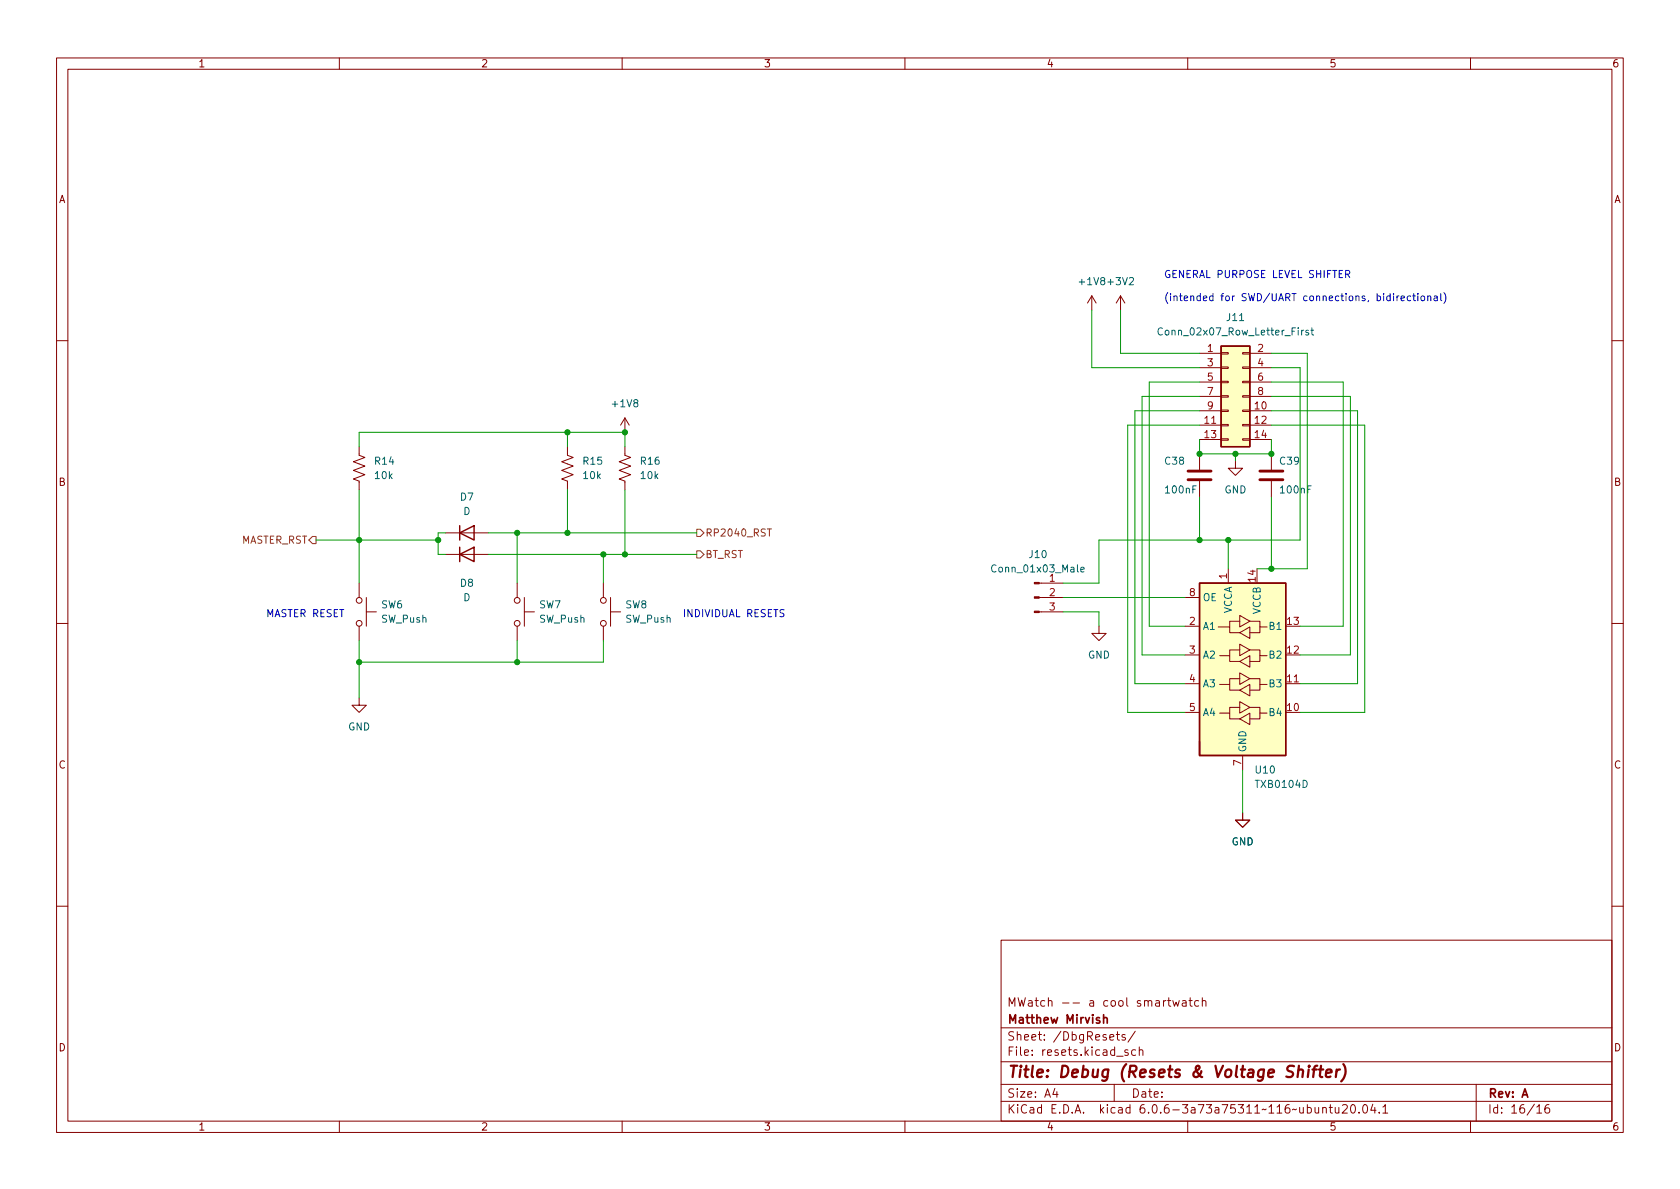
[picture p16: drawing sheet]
<svg xmlns="http://www.w3.org/2000/svg" width="297mm" height="210mm" viewBox="0 0 297 210" stroke-linecap="round" stroke-linejoin="round" font-family="sans-serif">
<defs><g id="words">
<text font-size="2.8" fill="#840000" x="178" y="190.6">Title: Debug (Resets &amp; Voltage Shifter)</text>
<g font-size="2.1" fill="#840000">
<text x="178" y="178">MWatch -- a cool smartwatch</text>
<text x="178" y="184">Sheet: /DbgResets/</text>
<text x="178" y="181">Matthew Mirvish</text>
<text x="178" y="186.7">File: resets.kicad_sch</text>
<text x="178" y="196.9">KiCad E.D.A. kicad 6.0.6-3a73a75311~116~ubuntu20.04.1</text>
<text x="178" y="194.1">Size: A4</text>
<text x="200" y="194.1">Date:</text>
<text x="263" y="194.1">Rev: A</text>
<text x="263" y="196.9">Id: 16/16</text>
</g>
<g font-size="1.8" fill="#840000">
<text x="35" y="11.9">1</text>
<text x="85" y="11.9">2</text>
<text x="135" y="11.9">3</text>
<text x="185" y="11.9">4</text>
<text x="235" y="11.9">5</text>
<text x="285" y="11.9">6</text>
<text x="10.3" y="35.9">A</text>
<text x="285.3" y="35.9">A</text>
<text x="10.3" y="85.9">B</text>
<text x="285.3" y="85.9">B</text>
<text x="10.3" y="135.9">C</text>
<text x="285.3" y="135.9">C</text>
<text x="10.3" y="185.9">D</text>
<text x="285.3" y="185.9">D</text>
<text x="35" y="199.9">1</text>
<text x="85" y="199.9">2</text>
<text x="135" y="199.9">3</text>
<text x="185" y="199.9">4</text>
<text x="235" y="199.9">5</text>
<text x="285" y="199.9">6</text>
</g>
<g font-size="1.8" fill="#006464">
<text x="191" y="50.4">+1V8 +3V2</text>
<text x="205.5" y="59.3">Conn_02x07_Row_Letter_First</text>
<text x="217" y="56.8">J11</text>
<text x="108.4" y="72">+1V8</text>
<text x="66.3" y="82.2">R14</text>
<text x="103.2" y="82.2">R15</text>
<text x="113.3" y="82.2">R16</text>
<text x="206" y="82.2">C38</text>
<text x="226.4" y="82.2">C39</text>
<text x="66.4" y="84.7">10k</text>
<text x="81.4" y="88.5">D7</text>
<text x="103.2" y="84.7">10k</text>
<text x="113.4" y="84.7">10k</text>
<text x="206.2" y="87.2">100nF</text>
<text x="216.5" y="87.2">GND</text>
<text x="226.5" y="87.2">100nF</text>
<text x="81.9" y="91.1">D</text>
<text x="175.8" y="101.2">Conn_01x03_Male</text>
<text x="182" y="98.7">J10</text>
<text x="67.4" y="107.6">SW6</text>
<text x="81.4" y="103.8">D8</text>
<text x="81.9" y="106.3">D</text>
<text x="95.3" y="107.6">SW7</text>
<text x="110.6" y="107.6">SW8</text>
<text x="212.6" y="106.3">OE</text>
<text x="67.4" y="110.1">SW_Push</text>
<text x="95.4" y="110.1">SW_Push</text>
<text x="110.6" y="110.1">SW_Push</text>
<text x="212.6" y="111.4">A1</text>
<text x="217.8" y="108.6" transform="rotate(-90 217.8 108.6)">VCCA</text>
<text x="222.9" y="108.6" transform="rotate(-90 222.9 108.6)">VCCB</text>
<text x="224.6" y="111.4">B1</text>
<text x="192.3" y="116.5">GND</text>
<text x="212.6" y="116.5">A2</text>
<text x="224.6" y="116.5">B2</text>
<text x="212.6" y="121.5">A3</text>
<text x="224.6" y="121.5">B3</text>
<text x="61.5" y="129.2">GND</text>
<text x="212.6" y="126.6">A4</text>
<text x="224.6" y="126.6">B4</text>
<text x="220.3" y="133.1" transform="rotate(-90 220.3 133.1)">GND</text>
<text x="222.1" y="136.8">U10</text>
<text x="222.2" y="139.3">TXB0104D</text>
<text x="217.7" y="149.5">GND</text>
</g>
<g font-size="1.8" fill="#0000c2">
<text x="205.7" y="49.1">GENERAL PURPOSE LEVEL SHIFTER</text>
<text x="205.7" y="53.2">(intended for SWD/UART connections, bidirectional)</text>
<text x="47" y="109.1">MASTER RESET</text>
<text x="120.6" y="109.1">INDIVIDUAL RESETS</text>
</g>
<g font-size="1.8" fill="#a90000">
<text x="213.5" y="62.2">1</text>
<text x="213.5" y="64.8">3</text>
<text x="222.4" y="62.2">2</text>
<text x="222.4" y="64.8">4</text>
<text x="213.5" y="67.3">5</text>
<text x="213.5" y="69.8">7</text>
<text x="222.4" y="67.3">6</text>
<text x="222.4" y="69.8">8</text>
<text x="213" y="74.9">11</text>
<text x="213" y="77.5">13</text>
<text x="213.5" y="72.4">9</text>
<text x="221.9" y="72.4">10</text>
<text x="221.9" y="74.9">12</text>
<text x="221.9" y="77.5">14</text>
<text x="185.6" y="102.9">1</text>
<text x="185.6" y="105.4">2</text>
<text x="185.6" y="107.9">3</text>
<text x="210.3" y="105.4">8</text>
<text x="216.9" y="102.3" transform="rotate(-90 216.9 102.3)">1</text>
<text x="222" y="102.8" transform="rotate(-90 222 102.8)">14</text>
<text x="210.3" y="110.5">2</text>
<text x="227.6" y="110.5">13</text>
<text x="210.3" y="115.6">3</text>
<text x="227.6" y="115.6">12</text>
<text x="210.3" y="120.6">4</text>
<text x="210.3" y="125.7">5</text>
<text x="227.6" y="125.7">10</text>
<text x="227.6" y="120.6">11</text>
<text x="219.5" y="135.4" transform="rotate(-90 219.5 135.4)">7</text>
</g>
<g font-size="1.8" fill="#725600">
<text x="124.7" y="94.9">RP2040_RST</text>
<text x="42.4" y="96.1">MASTER_RST</text>
<text x="124.7" y="98.7">BT_RST</text>
</g>
</g></defs>
<g fill="none" stroke="#840000" stroke-width=".18">
<path d="M10 10.2h277v190.1h-277zM12 12.2h273v186.1h-273zM60 10.2v2M110 10.2v2M160 10.2v2M210 10.2v2M260 10.2v2M193 52.3l-.7 1.3M193 52.3v2.6M193 52.3l.8 1.3M198.1 52.3l-.7 1.3M198.1 52.3v2.6"/>
<path d="M198.1 52.3l.8 1.3M10 60.2h2M63.5 79v1.5l1 .4-2 .8 2 .7-2 .8 2 .7-2 .8 1 .4v1.5M100.3 79v1.5l1 .4-2 .8 2 .7-2 .8 2 .7-2 .8 1 .4v1.5M110.5 79v1.5l1 .4-2 .8 2 .7-2 .8 2 .7-2 .8 1 .4v1.5M110.5 73.9v2.5M110.5 73.9l-.8 1.3M110.5 73.9l.8 1.3M212.1 62.5h3.8M212.1 72.6h3.8M212.1 75.2h3.8M212.1 77.7h3.8"/>
<path d="M212.1 65h3.8M212.1 67.6h3.8M212.1 70.1h3.8M215.9 77.6h1.3v.2h-1.3zM215.9 75.1h1.3v.2h-1.3zM215.9 72.5h1.3v.3h-1.3zM215.9 70h1.3v.2h-1.3zM215.9 67.4h1.3v.3h-1.3zM215.9 64.9h1.3v.2h-1.3zM215.9 62.4h1.3v.2h-1.3zM219.7 77.6h1.3v.2h-1.3zM219.7 75.1h1.3v.2h-1.3z"/>
<path d="M219.7 72.5h1.3v.3h-1.3zM219.7 70h1.3v.2h-1.3zM219.7 67.4h1.3v.3h-1.3zM219.7 64.9h1.3v.2h-1.3zM219.7 62.4h1.3v.2h-1.3zM221 62.5h3.8M221 72.6h3.8M221 75.2h3.8M221 77.7h3.8M221 65h3.8M221 67.6h3.8M221 70.1h3.8"/>
<path d="M285 60.2h2M78.7 98h7.7M78.7 94.2h7.7M212.1 80.3v2.8M212.1 85.1v2.8M218.4 81.5v1.3h1.3l-1.3 1.3-1.2-1.3h1.2M224.8 80.3v2.8M224.8 85.1v2.8M10 110.2h2M63.5 103.1v2.6M63.5 110.7v2.6M64.8 108.2h1.7"/>
<path d="M64.8 105.7v5M91.4 103.1v2.6M91.4 110.7v2.6M92.7 108.2h1.8M92.7 105.7v5M106.7 103.1v2.6M106.7 110.7v2.6M107.9 108.2h1.8M107.9 105.7v5M183.7 108.2h4.3M183.7 105.7h4.3M183.7 103.1h4.3"/>
<path d="M194.3 110.7v1.3h1.3l-1.3 1.3-1.3-1.3h1.3M209.5 105.7h2.6M209.5 110.7h2.6M209.5 115.8h2.6M215.4 110.9h2v1h1.8M215.6 115.9h1.8v1.1h1.8M217.2 100.6v2.5M219.2 114.9h-1.8v1M219.2 109.8h-1.8v1.1M219.2 117l1.8-1.1v2.1zM219.2 111.9l1.8-1v2zM219.2 119l1.8 1-1.8 1z"/>
<path d="M219.2 113.9l1.8 1-1.8 1zM219.2 108.8l1.8 1-1.8 1.1zM221 114.9h1.8v1h1.2M221 109.8h1.8v1.1h1.2M222.8 115.9v1.1h-1.8M222.8 110.9v1h-1.8M285 110.2h2M63.5 123.4v1.3h1.3l-1.3 1.3-1.3-1.3h1.3M209.5 120.9h2.6M209.5 126h2.6M215.6 126.1h1.8v1h1.8M215.6 121h1.8v1h1.8"/>
<path d="M219.2 125.1h-1.8v1M219.2 120h-1.8v1M219.2 127.1l1.8-1v2zM219.2 122l1.8-1v2.1zM219.2 124.1l1.8 1-1.8 1zM219.7 133.6v2.5M221 125.1h1.8v1h1.2M221 120h1.8v1h1.2M222.8 126.1v1h-1.8M222.8 121v1h-1.8M227.3 120.9h2.6M219.7 143.8v1.2h1.3l-1.3 1.3-1.3-1.3h1.3"/>
<path d="M10 160.2h2M177 166.3h108v32h-108zM205.7 176.9v1M206.1 176.9l-.2 .1-.2 .2M206.4 176.9h.6M206.6 176.4v1.3l.4 .2M207.4 176.9l.2 1 .3-.7 .3 .7 .3-1M209.1 177h.5l.1 .9M209.7 177.3l-.5 .1a.29 .29 0 0 0-.2 .2 .29 .29 0 0 0 .2 .3h.5M210.2 176.9h.6M210.4 176.4v1.3l.4 .2M211.9 177l-.4-.1-.3 .3v.4l.2 .3h.5"/>
<path d="M212.6 177.1l.2-.2 .3 .1 .1 .9M212.6 176.4v1.5M285 160.2h2M60 198.3v2M110 198.3v2M160 198.3v2M177 194.8h108M177 191.8h108M177 187.8h108M177 181.8h108M186.5 192.5l-.4 1h1M186.9 193v1"/>
<path d="M196.2 183.4l.7-.1v-.3l-.5-.1-.2 .2 .1 .8h.6M197 191.8v3M197.4 182.9h.5M197.6 182.4v1.3l.3 .2M198.9 183l-.3-.1-.2 .2v.3l.5 .1v.4h-.5M199.4 185.7l-.3-.1-.2 .2v.3l.5 .1v.4h-.5M200.7 182.4l-1.3 1.9M200.8 185.7l-.4-.1-.3 .3v.4l.1 .3h.6M201.4 185.8l.2-.2 .4 .1 .1 .9M201.4 185.1v1.5M210 198.3v2M233.9 196l.2-.2 .3 .1 .1 .9"/>
<path d="M233.9 195.8v1M235 195.8h.6M235.2 195.3v1.3l.4 .2M236.1 195.8v1h.4l.2-.1M236.7 195.8v1M237.4 195.5l.5-.2 .2 .2 .1 .3-.9 1h.9M239 195.4l.1-.1a.81 .81 0 0 1 .6 .7 .81 .81 0 0 1-.3 .8h-.1a.81 .81 0 0 1-.6-.6 .81 .81 0 0 1 .3-.8zM240.3 196.7v.1M241.1 195.5l.2-.2a.81 .81 0 0 1 .6 .7 .81 .81 0 0 1-.3 .8h-.2a.81 .81 0 0 1-.3-1.3zM242.7 195.3l-.3 1h.9M243.1 195.8v1M243.9 196.7v.1"/>
<path d="M244.5 195.8l.4-.5v1.5M244.5 196.8h.9M260 198.3v2M261 191.8v6.5M271.7 195.8l.5-.5v1.5M271.7 196.8h.9M273.9 195.3a.6 .6 0 0 0-.8 .7v.5l.2 .3h.4l.2-.1 .1-.5-.1-.2-.5-.1-.3 .3"/>
<circle cx="63.5" cy="106.2" r=".51"/>
<circle cx="63.5" cy="110.2" r=".51"/>
<circle cx="91.4" cy="110.2" r=".51"/>
<circle cx="91.4" cy="106.2" r=".51"/>
<circle cx="106.7" cy="110.2" r=".51"/>
<circle cx="106.7" cy="106.2" r=".51"/>
</g>
<path d="M229.6 189.3a.49 .49 0 0 1 .8 .1l-.1 1.1M231.4 189.1l-.2 1.4M231.5 188.5l-.1 .1 .1 .1 .1-.1-.1-.1v.2M232.1 189.1h.7M232.9 188.5l-.4 .1-.1 .1-.2 1.8M233.2 189.1h.8M233.6 188.5l-.2 1.7v.2l.4 .1M234.5 189.8l.9-.2v-.4l-.6-.1-.3 .3v1l.2 .1 .5-.1M236.3 189.1l-.1 1.4M236.9 189.1l-.4 .1-.2 .3M237.5 188.2a2.32 2.32 0 0 1-.4 3" fill="none" stroke="#840000" stroke-width=".4"/>
<path d="M195.1 179.4v1.5M195.1 180.1l.2-.2 .4 .1 .1 .9" fill="none" stroke="#840000" stroke-width=".3"/>
<g fill="#ffffc2" stroke="#ffffc2" stroke-width=".18">
<path d="M215.9 61.2h5.1v17.8h-5.1z"/>
<path d="M212.1 103.1h15.2v30.5h-15.2z"/>
</g>
<path d="M215.9 61.2h5.1v17.8h-5.1zM81.3 98l2.5-1.2v2.5zM81.3 94.2l2.5-1.2v2.5zM81.3 93v2.5M81.3 96.8v2.5M212.1 103.1h15.2v30.5h-15.2zM212.1 131.1v2.5z" fill="none" stroke="#840000" stroke-width=".25"/>
<path d="M205.5 58.1a.6 .6 0 0 0-.8 .4 .6 .6 0 0 0 .6 .7l.2-.1M231.4 58.5l-.4-.1-.1 .2v.2l.5 .1v.3h-.5M231.8 58.4h.5M232 58v1.1l.3 .1M191.1 100.7l.6-.1-.1-.2-.3-.1-.2 .2 .1 .6h.4" fill="none" stroke="#006464" stroke-width=".18"/>
<path d="M210.1 84.8h4M210.1 83.3h4M222.8 84.8h4M222.8 83.3h4" fill="none" stroke="#840000" stroke-width=".51"/>
<g fill="#840000" stroke="#840000" stroke-width=".18">
<path d="M182.9 108.1h.8v.2h-.8z"/>
<path d="M182.9 105.5h.8v.3h-.8z"/>
<path d="M182.9 103h.8v.2h-.8z"/>
</g>
<path d="M54.6 95.5l.6-.6h.7v1.2h-.7zM123.2 93.6h.6l.7 .6-.7 .7h-.6zM123.2 97.4h.6l.7 .6-.7 .7h-.6zM135.7 93.5h.7" fill="none" stroke="#725600" stroke-width=".18"/>
<g fill="none" stroke="#0000c2" stroke-width=".18">
<path d="M237.9 48.5l.6-.1 .2-.2-.1-.3-.7-.1v1.3M238.2 48.5l.5 .6M247.4 52.3l-.4 .3M247.7 52.8l.6-.2v-.2l-.4-.1-.2 .2 .1 .6h.5M249.4 52.4l-.3-.1-.3 .3 .1 .5h.5M249.8 52.3h.5M250 51.9v1.1l.3 .2M250.7 51.9v.1M250.7 52.3v.9M251.4 52.4l.3-.1 .2 .3v.3l-.2 .3-.3-.1-.2-.2zM252.4 52.5l.2-.2 .3 .1 .1 .8M252.4 52.3v.9"/>
<path d="M253.6 52.4h.5v.8M254.1 52.6l-.4 .1-.2 .2 .2 .3 .4-.1M254.7 51.9v1.1l.2 .2M255.3 51.7a1.46 1.46 0 0 1 0 2"/>
</g>
<g fill="none" stroke="#009600" stroke-width=".18">
<path d="M193 54.9v10.1h19.1M198.1 54.9v7.6h14M63.5 79v-2.6h47v2.6M100.3 76.4v2.6M212.1 70.1h-10.2v45.7h7.6M212.1 72.6h-11.4v48.3h8.8M212.1 75.2h-12.7v50.8h10.1M212.1 67.6h-8.9v43.1h6.3M212.1 77.7v2.6h12.7v-2.6M224.8 70.1h14v45.7h-8.9M224.8 72.6h15.2v48.3h-10.1M224.8 75.2h16.5v50.8h-11.4"/>
<path d="M224.8 67.6h12.7v43.1h-7.6M224.8 65h5.1v30.5h-35.6v7.6h-6.3M224.8 62.5h6.3v38.1h-8.9M55.9 95.5h21.6M63.5 86.6v16.5M78.7 94.2h-1.2v3.8h1.2M86.4 94.2h36.8M86.4 98h36.8M91.4 94.2v8.9M100.3 86.6v7.6M106.7 98v5.1M110.5 86.6v11.4"/>
<path d="M212.1 87.9v7.6M217.2 95.5v5.1M218.4 80.3v1.2M224.8 87.9v12.7M63.5 113.3v10.1M91.4 113.3v3.8M106.7 113.3v3.8h-43.2M188 108.2h6.3v2.5M188 105.7h21.5M219.7 136.1v7.7"/>
</g>
<g fill="#009600" stroke="#009600" stroke-width=".18">
<circle cx="106.7" cy="98" r=".46"/>
<circle cx="110.5" cy="98" r=".46"/>
<circle cx="100.3" cy="94.2" r=".46"/>
<circle cx="212.1" cy="80.3" r=".46"/>
<circle cx="218.4" cy="80.3" r=".46"/>
<circle cx="224.8" cy="80.3" r=".46"/>
<circle cx="224.8" cy="100.6" r=".46"/>
<circle cx="217.2" cy="95.5" r=".46"/>
<circle cx="212.1" cy="95.5" r=".46"/>
<circle cx="100.3" cy="76.4" r=".46"/>
<circle cx="110.5" cy="76.4" r=".46"/>
<circle cx="91.4" cy="117.1" r=".46"/>
<circle cx="63.5" cy="117.1" r=".46"/>
<circle cx="91.4" cy="94.2" r=".46"/>
<circle cx="77.5" cy="95.5" r=".46"/>
<circle cx="63.5" cy="95.5" r=".46"/>
</g>
<use href="#words"/>
</svg>
